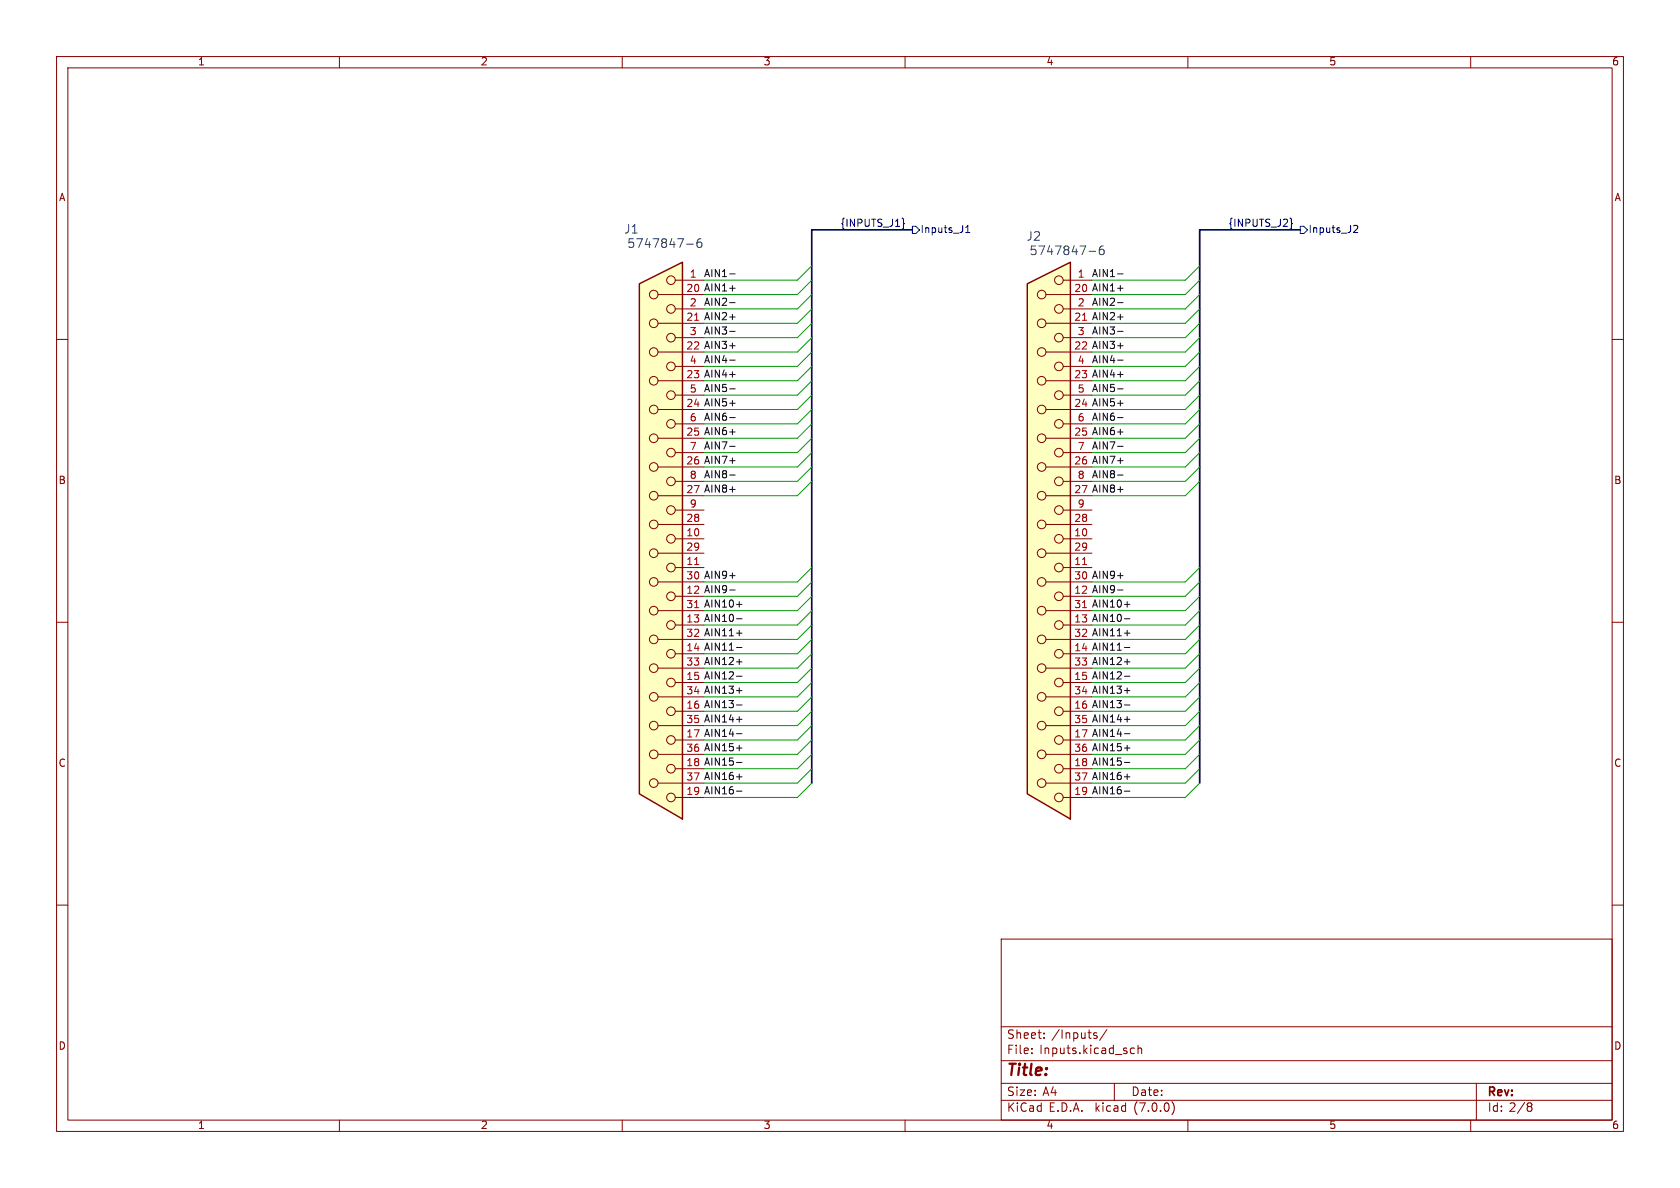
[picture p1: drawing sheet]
<svg xmlns="http://www.w3.org/2000/svg" width="297mm" height="210mm" viewBox="0 0 297 210" stroke-linecap="round" stroke-linejoin="round" font-family="sans-serif">
<defs><g id="words">
<text font-size="2.8" fill="#840000" x="178" y="190.8">Title:</text>
<g font-size="2.1" fill="#006464">
<text x="110.3" y="41.6">J1</text>
<text x="110.8" y="44.1">5747847-6</text>
<text x="181.4" y="42.9">J2</text>
<text x="182" y="45.4">5747847-6</text>
</g>
<g font-size="2.1" fill="#840000">
<text x="178" y="183.9">Sheet:</text>
<text x="185.9" y="183.9">/Inputs/</text>
<text x="178" y="186.6">File:</text>
<text x="183.8" y="186.6">Inputs.kicad_sch</text>
<text x="178" y="196.8">KiCad</text>
<text x="178" y="194">Size:</text>
<text x="184.3" y="194">A4</text>
<text x="185.4" y="196.8">E.D.A.</text>
<text x="193.7" y="196.8">kicad</text>
<text x="200" y="194">Date:</text>
<text x="200.6" y="196.8">(7.0.0)</text>
<text x="263" y="194.2">Rev:</text>
<text x="263" y="196.8">Id: 2/8</text>
</g>
<g font-size="1.8" fill="#840000">
<text x="35" y="11.8">1</text>
<text x="85" y="11.8">2</text>
<text x="135" y="11.8">3</text>
<text x="185" y="11.8">4</text>
<text x="235" y="11.8">5</text>
<text x="285" y="11.8">6</text>
<text x="10.4" y="35.8">A</text>
<text x="285.4" y="35.8">A</text>
<text x="10.3" y="85.8">B</text>
<text x="285.3" y="85.8">B</text>
<text x="10.3" y="135.8">C</text>
<text x="285.3" y="135.8">C</text>
<text x="10.3" y="185.8">D</text>
<text x="285.3" y="185.8">D</text>
<text x="35" y="199.8">1</text>
<text x="85" y="199.8">2</text>
<text x="135" y="199.8">3</text>
<text x="185" y="199.8">4</text>
<text x="235" y="199.8">5</text>
<text x="285" y="199.8">6</text>
</g>
<g font-size="1.8" fill="#000084">
<text x="148.6" y="40.3">{INPUTS_J1}</text>
<text x="162.8" y="41.5">Inputs_J1</text>
<text x="217.2" y="40.3">{INPUTS_J2}</text>
<text x="231.3" y="41.5">Inputs_J2</text>
</g>
<g font-size="1.8" fill="#0f0f0f">
<text x="121.3" y="51.8">20 AIN1+</text>
<text x="124.5" y="49.2">AIN1-</text>
<text x="189.9" y="51.8">20 AIN1+</text>
<text x="193" y="49.2">AIN1-</text>
<text x="121.3" y="56.9">21 AIN2+</text>
<text x="124.5" y="59.3">AIN3-</text>
<text x="124.5" y="54.3">AIN2-</text>
<text x="189.9" y="56.9">21 AIN2+</text>
<text x="193" y="54.3">AIN2-</text>
<text x="193" y="59.3">AIN3-</text>
<text x="121.3" y="62">22 AIN3+</text>
<text x="124.5" y="64.4">AIN4-</text>
<text x="189.9" y="62">22 AIN3+</text>
<text x="193" y="64.4">AIN4-</text>
<text x="121.3" y="67.1">23 AIN4+</text>
<text x="124.5" y="69.5">AIN5-</text>
<text x="189.9" y="67.1">23 AIN4+</text>
<text x="193" y="69.5">AIN5-</text>
<text x="121.3" y="72.1">24 AIN5+</text>
<text x="121.3" y="77.2">25 AIN6+</text>
<text x="124.5" y="74.6">AIN6-</text>
<text x="189.9" y="72.1">24 AIN5+</text>
<text x="189.9" y="77.2">25 AIN6+</text>
<text x="193" y="74.6">AIN6-</text>
<text x="121.3" y="82.3">26 AIN7+</text>
<text x="124.5" y="79.7">AIN7-</text>
<text x="189.9" y="82.3">26 AIN7+</text>
<text x="193" y="79.7">AIN7-</text>
<text x="121.3" y="87.4">27 AIN8+</text>
<text x="124.5" y="84.7">AIN8-</text>
<text x="189.9" y="87.4">27 AIN8+</text>
<text x="193" y="84.7">AIN8-</text>
<text x="121.3" y="105.2">12 AIN9-</text>
<text x="121.3" y="102.6">30 AIN9+</text>
<text x="121.3" y="107.7">31 AIN10+</text>
<text x="189.9" y="105.2">12 AIN9-</text>
<text x="189.9" y="102.6">30 AIN9+</text>
<text x="189.9" y="107.7">31 AIN10+</text>
<text x="121.3" y="110.2">13 AIN10-</text>
<text x="121.3" y="112.8">32 AIN11+</text>
<text x="189.9" y="110.2">13 AIN10-</text>
<text x="189.9" y="112.8">32 AIN11+</text>
<text x="121.3" y="115.3">14 AIN11-</text>
<text x="121.3" y="117.9">33 AIN12+</text>
<text x="189.9" y="115.3">14 AIN11-</text>
<text x="189.9" y="117.9">33 AIN12+</text>
<text x="121.3" y="120.4">15 AIN12-</text>
<text x="121.3" y="125.5">16 AIN13-</text>
<text x="121.3" y="122.9">34 AIN13+</text>
<text x="189.9" y="120.4">15 AIN12-</text>
<text x="189.9" y="125.5">16 AIN13-</text>
<text x="189.9" y="122.9">34 AIN13+</text>
<text x="121.3" y="130.6">17 AIN14-</text>
<text x="121.3" y="128">35 AIN14+</text>
<text x="189.9" y="130.6">17 AIN14-</text>
<text x="189.9" y="128">35 AIN14+</text>
<text x="121.3" y="135.6">18 AIN15-</text>
<text x="121.3" y="133.1">36 AIN15+</text>
<text x="189.9" y="135.6">18 AIN15-</text>
<text x="189.9" y="133.1">36 AIN15+</text>
<text x="121.3" y="140.7">19 AIN16-</text>
<text x="121.3" y="138.2">37 AIN16+</text>
<text x="189.9" y="140.7">19 AIN16-</text>
<text x="189.9" y="138.2">37 AIN16+</text>
</g>
<g font-size="1.8" fill="#a90000">
<text x="121.9" y="49.3">1</text>
<text x="190.5" y="49.3">1</text>
<text x="121.9" y="54.4">2</text>
<text x="121.9" y="59.4">3</text>
<text x="190.5" y="54.4">2</text>
<text x="190.5" y="59.4">3</text>
<text x="121.9" y="64.5">4</text>
<text x="190.5" y="64.5">4</text>
<text x="121.9" y="69.6">5</text>
<text x="190.5" y="69.6">5</text>
<text x="121.9" y="74.7">6</text>
<text x="190.5" y="74.7">6</text>
<text x="121.9" y="79.8">7</text>
<text x="190.5" y="79.8">7</text>
<text x="121.9" y="84.8">8</text>
<text x="121.9" y="89.9">9</text>
<text x="190.5" y="84.8">8</text>
<text x="190.5" y="89.9">9</text>
<text x="121.3" y="95">10</text>
<text x="121.3" y="92.5">28</text>
<text x="189.9" y="95">10</text>
<text x="189.9" y="92.5">28</text>
<text x="121.3" y="100.1">11</text>
<text x="121.3" y="97.5">29</text>
<text x="189.9" y="100.1">11</text>
<text x="189.9" y="97.5">29</text>
</g>
</g></defs>
<g fill="none" stroke="#840000" stroke-width=".18">
<path d="M10 10h277v190h-277zM12 12h273v186h-273zM60 10v2M110 10v2M160 10v2M210 10v2M260 10v2M10 60h2M285 60h2M10 110h2M285 110h2M10 160h2"/>
<path d="M285 160h2M177 166h108v32h-108zM60 198v2M110 198v2M160 198v2M177 194.5h108M177 191.5h108M177 187.5h108M177 181.5h108M182.4 186.1v.2M182.4 185.3v.2M184.6 183.4v.2"/>
<path d="M184.6 182.6v.2M193.4 183l.5 .1 .1 .2-.1 .2-.4 .1M193.4 182.6h.5M195.7 182l-1.3 1.9M197 191.5v3M199.9 186.1l.2 .2 .4-.1M200.5 185.3h-.4l-.2 .1M201.2 185.4l.2-.1h.4v1M201.2 184.8v1.5M207.2 194.7a1.72 1.72 0 0 1 0 2.3M210 198v2M260 198v2"/>
<path d="M261 191.5v6.5M270.3 195h.2l.3 .2-.3 .4M270.3 195.6h.2M270.5 195.6l.3 .1v.5l-.3 .3h-.2"/>
</g>
<path d="M181.6 50.2l7.6-3.8v98.4l-7.6-4.5z" fill="#ffffc2"/>
<g fill="none" stroke="#840000" stroke-width=".18">
<path d="M184.9 57.2h8.1M184.9 52.1h8.1M188 59.7h5M188 54.6h5M188 49.5h5M184.9 77.5h8.1M184.9 72.4h8.1M184.9 67.3h8.1M184.9 62.2h8.1M188 74.9h5M188 69.9h5M188 64.8h5"/>
<path d="M184.9 97.8h8.1M184.9 92.7h8.1M184.9 87.6h8.1M184.9 82.6h8.1M188 95.3h5M188 90.2h5M188 85.1h5M188 80h5M184.9 118.1h8.1M184.9 113h8.1M184.9 108h8.1M184.9 102.9h8.1"/>
<path d="M188 115.6h5M188 110.5h5M188 105.4h5M188 100.3h5M184.9 138.4h8.1M184.9 133.4h8.1M184.9 128.3h8.1M184.9 123.2h8.1M188 135.9h5M188 130.8h5M188 125.7h5M188 120.7h5"/>
<path d="M188 141h5"/>
<circle cx="184.1" cy="57.1" r=".76"/>
<circle cx="184.1" cy="52.1" r=".76"/>
<circle cx="187.2" cy="59.7" r=".76"/>
<circle cx="187.2" cy="54.6" r=".76"/>
<circle cx="187.2" cy="49.5" r=".76"/>
<circle cx="184.1" cy="72.4" r=".76"/>
<circle cx="184.1" cy="67.3" r=".76"/>
<circle cx="184.1" cy="62.2" r=".76"/>
<circle cx="184.1" cy="77.5" r=".76"/>
<circle cx="187.2" cy="74.9" r=".76"/>
<circle cx="187.2" cy="64.8" r=".76"/>
<circle cx="187.2" cy="69.8" r=".76"/>
<circle cx="184.1" cy="82.5" r=".76"/>
<circle cx="184.1" cy="87.6" r=".76"/>
<circle cx="184.1" cy="97.8" r=".76"/>
<circle cx="184.1" cy="92.7" r=".76"/>
<circle cx="187.2" cy="95.2" r=".76"/>
<circle cx="187.2" cy="90.2" r=".76"/>
<circle cx="187.2" cy="85.1" r=".76"/>
<circle cx="187.2" cy="80" r=".76"/>
<circle cx="184.1" cy="118.1" r=".76"/>
<circle cx="184.1" cy="113" r=".76"/>
<circle cx="184.1" cy="102.9" r=".76"/>
<circle cx="184.1" cy="107.9" r=".76"/>
<circle cx="187.2" cy="105.4" r=".76"/>
<circle cx="187.2" cy="110.5" r=".76"/>
<circle cx="187.2" cy="115.6" r=".76"/>
<circle cx="187.2" cy="100.3" r=".76"/>
<circle cx="184.1" cy="128.3" r=".76"/>
<circle cx="184.1" cy="138.4" r=".76"/>
<circle cx="184.1" cy="123.2" r=".76"/>
<circle cx="184.1" cy="133.3" r=".76"/>
<circle cx="187.2" cy="120.6" r=".76"/>
<circle cx="187.2" cy="130.8" r=".76"/>
<circle cx="187.2" cy="135.9" r=".76"/>
<circle cx="187.2" cy="125.7" r=".76"/>
<circle cx="187.2" cy="141" r=".76"/>
</g>
<path d="M181.6 50.2l7.6-3.8v98.4l-7.6-4.5z" fill="none" stroke="#840000" stroke-width=".25"/>
<path d="M191.4 99.8h.7" fill="none" stroke="#a90000" stroke-width=".18"/>
<path d="M192.5 44.4h1.2M195.1 43.5a.6 .6 0 0 0-.8 .6v.6l.2 .2 .4 .1 .2-.1 .1-.5-.1-.3h-.5l-.3 .3" fill="none" stroke="#006464" stroke-width=".18"/>
<path d="M113 50.2l7.6-3.8v98.4l-7.6-4.5z" fill="#ffffc2"/>
<g fill="none" stroke="#840000" stroke-width=".18">
<path d="M116.3 57.2h8.2M116.3 52.1h8.2M119.4 59.7h5.1M119.4 54.6h5.1M119.4 49.5h5.1M116.3 77.5h8.2M116.3 72.4h8.2M116.3 67.3h8.2M116.3 62.2h8.2M119.4 74.9h5.1M119.4 69.9h5.1M119.4 64.8h5.1"/>
<path d="M116.3 97.8h8.2M116.3 92.7h8.2M116.3 87.6h8.2M116.3 82.6h8.2M119.4 95.3h5.1M119.4 90.2h5.1M119.4 85.1h5.1M119.4 80h5.1M116.3 118.1h8.2M116.3 113h8.2M116.3 108h8.2M116.3 102.9h8.2"/>
<path d="M119.4 115.6h5.1M119.4 110.5h5.1M119.4 105.4h5.1M119.4 100.3h5.1M116.3 138.4h8.2M116.3 133.4h8.2M116.3 128.3h8.2M116.3 123.2h8.2M119.4 135.9h5.1M119.4 130.8h5.1M119.4 125.7h5.1M119.4 120.7h5.1"/>
<path d="M119.4 141h5.1"/>
<circle cx="115.6" cy="52.1" r=".76"/>
<circle cx="115.6" cy="57.1" r=".76"/>
<circle cx="118.6" cy="59.7" r=".76"/>
<circle cx="118.6" cy="49.5" r=".76"/>
<circle cx="118.6" cy="54.6" r=".76"/>
<circle cx="115.6" cy="77.5" r=".76"/>
<circle cx="115.6" cy="72.4" r=".76"/>
<circle cx="115.6" cy="67.3" r=".76"/>
<circle cx="115.6" cy="62.2" r=".76"/>
<circle cx="118.6" cy="74.9" r=".76"/>
<circle cx="118.6" cy="64.8" r=".76"/>
<circle cx="118.6" cy="69.8" r=".76"/>
<circle cx="115.6" cy="92.7" r=".76"/>
<circle cx="115.6" cy="97.8" r=".76"/>
<circle cx="115.6" cy="87.6" r=".76"/>
<circle cx="115.6" cy="82.5" r=".76"/>
<circle cx="118.6" cy="80" r=".76"/>
<circle cx="118.6" cy="85.1" r=".76"/>
<circle cx="118.6" cy="95.2" r=".76"/>
<circle cx="118.6" cy="90.2" r=".76"/>
<circle cx="115.6" cy="118.1" r=".76"/>
<circle cx="115.6" cy="107.9" r=".76"/>
<circle cx="115.6" cy="113" r=".76"/>
<circle cx="115.6" cy="102.9" r=".76"/>
<circle cx="118.6" cy="110.5" r=".76"/>
<circle cx="118.6" cy="100.3" r=".76"/>
<circle cx="118.6" cy="105.4" r=".76"/>
<circle cx="118.6" cy="115.6" r=".76"/>
<circle cx="115.6" cy="123.2" r=".76"/>
<circle cx="115.6" cy="138.4" r=".76"/>
<circle cx="115.6" cy="133.3" r=".76"/>
<circle cx="115.6" cy="128.3" r=".76"/>
<circle cx="118.6" cy="125.7" r=".76"/>
<circle cx="118.6" cy="135.9" r=".76"/>
<circle cx="118.6" cy="120.6" r=".76"/>
<circle cx="118.6" cy="130.8" r=".76"/>
<circle cx="118.6" cy="141" r=".76"/>
</g>
<path d="M113 50.2l7.6-3.8v98.4l-7.6-4.5z" fill="none" stroke="#840000" stroke-width=".25"/>
<path d="M122.8 99.8h.7" fill="none" stroke="#a90000" stroke-width=".18"/>
<path d="M121.4 43.2h1.2M123.9 42.2a.6 .6 0 0 0-.7 .7v.5l.2 .3h.4l.2-.1 .1-.5-.2-.2-.4-.1-.3 .3" fill="none" stroke="#006464" stroke-width=".18"/>
<path d="M159.5 38.6l.2 .1v.6l.2 .2-.2 .2v.6l-.2 .2M228.1 38.6l.2 .1v.6l.2 .2-.2 .2v.6l-.2 .2M239.5 39.8l.4 .1 .1 .3-.7 .9h.7M161.3 40h.6l.7 .6-.7 .7h-.6zM170.7 41.1h.8M170.7 40.2l.4-.4v1.3M229.9 40h.6l.6 .6-.6 .7h-.6z" fill="none" stroke="#000084" stroke-width=".18"/>
<g fill="none" stroke="#0f0f0f" stroke-width=".18">
<path d="M129 53.5h1M129 48.4h1M129 58.6h1M197.6 53.5h.9M197.6 48.4h.9M197.6 58.6h.9M129 78.9h1M129 68.7h1M129 63.7h1M129 73.8h1M197.6 78.9h.9M197.6 68.7h.9"/>
<path d="M197.6 63.7h.9M197.6 73.8h.9M129 84h1M197.6 84h.9M129 104.3h1M130.2 117h1M130.2 119.5h1M130.2 106.8h1M130.2 109.4h1M130.2 111.9h1M130.2 114.5h1M197.6 104.3h.9"/>
<path d="M198.8 117h1M198.8 119.5h1M198.8 106.8h1M198.8 109.4h1M198.8 111.9h1M198.8 114.5h1M130.2 134.8h1M130.2 122.1h1M130.2 129.7h1M130.2 127.2h1M130.2 132.2h1M130.2 124.6h1"/>
<path d="M130.2 137.3h1M130.2 139.9h1M198.8 134.8h1M198.8 122.1h1M198.8 129.7h1M198.8 127.2h1M198.8 132.2h1M198.8 124.6h1M198.8 137.3h1M198.8 139.9h1"/>
</g>
<path d="M161.3 40.6h-17.8v97.8M229.9 40.6h-17.8v97.8" fill="none" stroke="#000084" stroke-width=".3"/>
<g fill="none" stroke="#009600" stroke-width=".18">
<path d="M143.5 59.7l-2.5 2.5h-16.5M143.5 57.2l-2.5 2.5h-16.5M143.5 52.1l-2.5 2.5h-16.5M143.5 49.5l-2.5 2.6h-16.5M143.5 47l-2.5 2.5h-16.5M143.5 54.6l-2.5 2.6h-16.5M212.1 59.7l-2.6 2.5h-16.5M212.1 57.2l-2.6 2.5h-16.5M212.1 52.1l-2.6 2.5h-16.5M212.1 49.5l-2.6 2.6h-16.5M212.1 47l-2.6 2.5h-16.5M212.1 54.6l-2.6 2.6h-16.5"/>
<path d="M143.5 69.9l-2.5 2.5h-16.5M143.5 62.2l-2.5 2.6h-16.5M143.5 64.8l-2.5 2.5h-16.5M143.5 67.3l-2.5 2.6h-16.5M143.5 74.9l-2.5 2.6h-16.5M143.5 77.5l-2.5 2.5h-16.5M143.5 72.4l-2.5 2.5h-16.5M212.1 69.9l-2.6 2.5h-16.5M212.1 62.2l-2.6 2.6h-16.5M212.1 64.8l-2.6 2.5h-16.5M212.1 67.3l-2.6 2.6h-16.5M212.1 74.9l-2.6 2.6h-16.5"/>
<path d="M212.1 77.5l-2.6 2.5h-16.5M212.1 72.4l-2.6 2.5h-16.5M143.5 82.6l-2.5 2.5h-16.5M143.5 85.1l-2.5 2.5h-16.5M143.5 80l-2.5 2.6h-16.5M212.1 82.6l-2.6 2.5h-16.5M212.1 85.1l-2.6 2.5h-16.5M212.1 80l-2.6 2.6h-16.5M143.5 105.4l-2.5 2.6h-16.5M143.5 108l-2.5 2.5h-16.5M143.5 110.5l-2.5 2.5h-16.5M143.5 115.6l-2.5 2.5h-16.5"/>
<path d="M143.5 113l-2.5 2.6h-16.5M143.5 100.3l-2.5 2.6h-16.5M143.5 102.9l-2.5 2.5h-16.5M143.5 118.1l-2.5 2.6h-16.5M212.1 105.4l-2.6 2.6h-16.5M212.1 108l-2.6 2.5h-16.5M212.1 110.5l-2.6 2.5h-16.5M212.1 115.6l-2.6 2.5h-16.5M212.1 113l-2.6 2.6h-16.5M212.1 100.3l-2.6 2.6h-16.5M212.1 102.9l-2.6 2.5h-16.5M212.1 118.1l-2.6 2.6h-16.5"/>
<path d="M143.5 125.7l-2.5 2.6h-16.5M143.5 128.3l-2.5 2.5h-16.5M143.5 135.9l-2.5 2.5h-16.5M143.5 130.8l-2.5 2.6h-16.5M143.5 133.4l-2.5 2.5h-16.5M143.5 120.7l-2.5 2.5h-16.5M143.5 123.2l-2.5 2.5h-16.5M143.5 138.4l-2.5 2.6h-16.5M212.1 125.7l-2.6 2.6h-16.5M212.1 128.3l-2.6 2.5h-16.5M212.1 135.9l-2.6 2.5h-16.5M212.1 130.8l-2.6 2.6h-16.5"/>
<path d="M212.1 133.4l-2.6 2.5h-16.5M212.1 120.7l-2.6 2.5h-16.5M212.1 123.2l-2.6 2.5h-16.5M212.1 138.4l-2.6 2.6h-16.5"/>
</g>
<use href="#words"/>
</svg>
